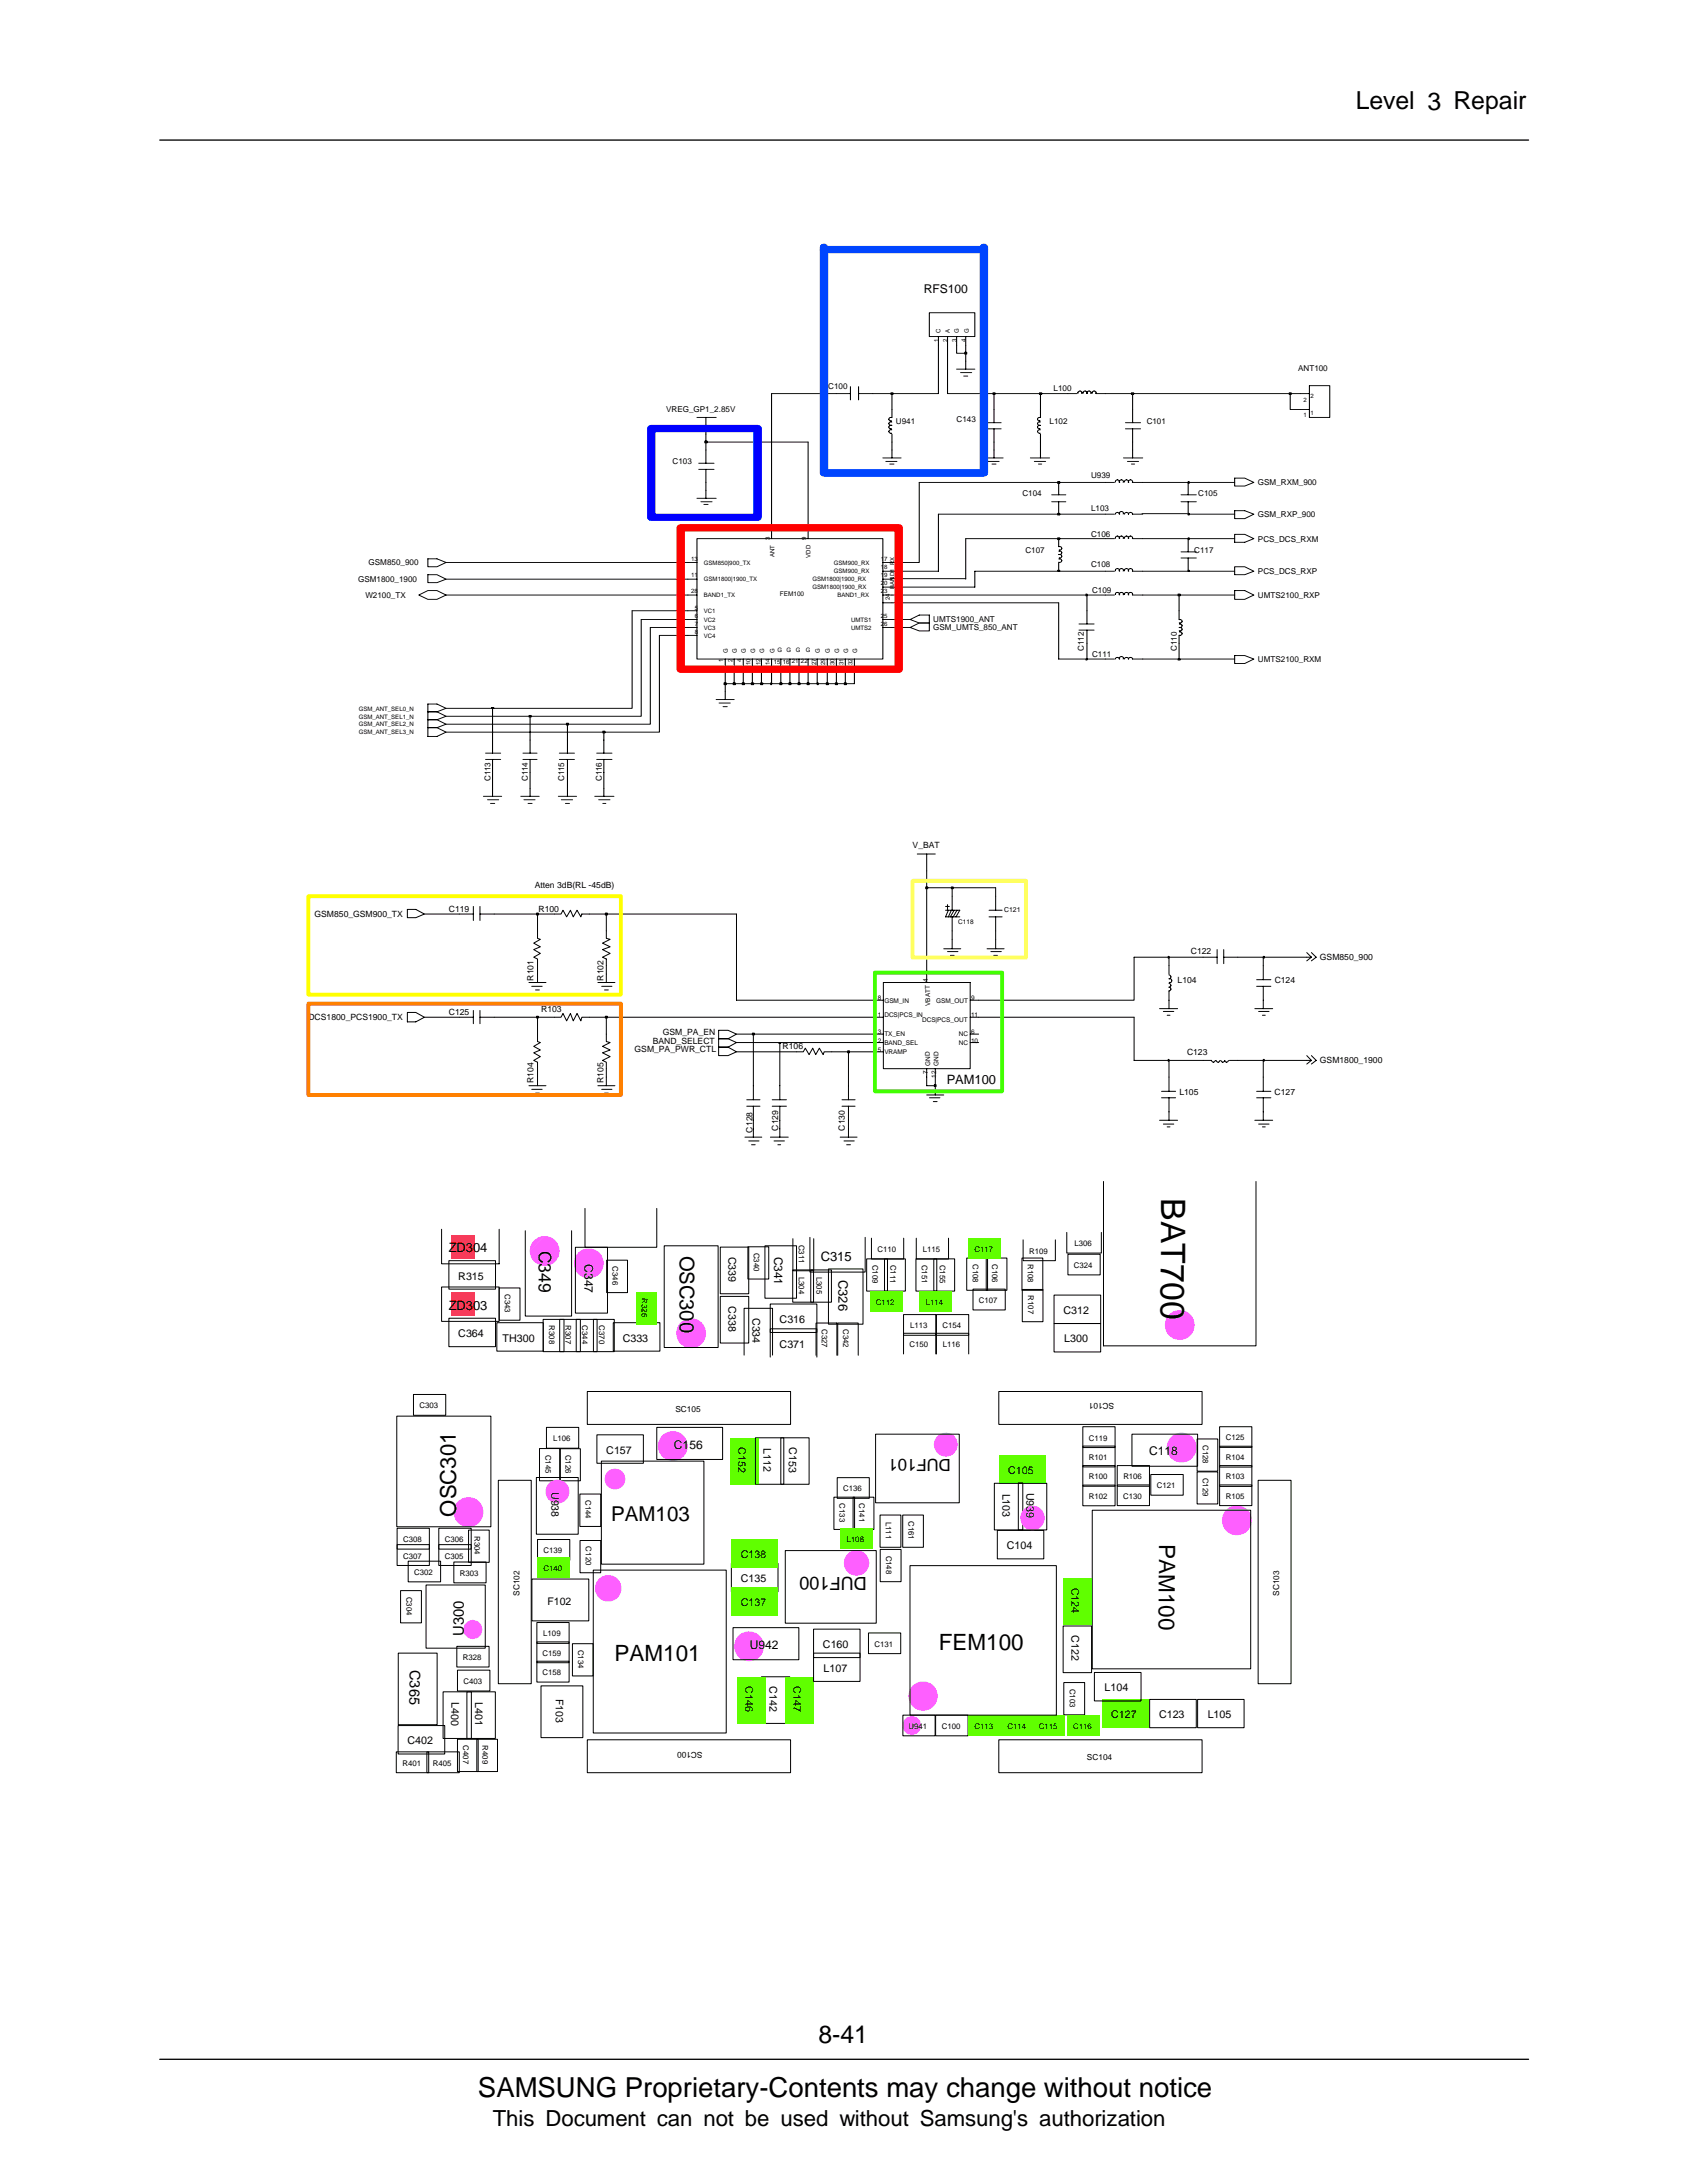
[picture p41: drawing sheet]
<svg xmlns="http://www.w3.org/2000/svg" width="216mm" height="279mm" viewBox="0 0 216 279" stroke-linecap="round" stroke-linejoin="round" font-family="sans-serif">
<defs><g id="words">
<text font-size="4.3" x="148.6" y="153.4" transform="rotate(90 148.6 153.4)">BAT700</text>
<text font-size="3.5" x="61.2" y="268.5">SAMSUNG Proprietary-Contents may change without notice</text>
<g font-size="3.2">
<text x="173.5" y="14">Level 3 Repair</text>
<text x="104.7" y="261.5">8-41</text>
</g>
<g font-size="2.9">
<text x="148.3" y="197.7" transform="rotate(90 148.3 197.7)">PAM100</text>
<text x="78.7" y="212.6">PAM101</text>
<text x="120.2" y="211.2">FEM100</text>
</g>
<g font-size="2.8">
<text x="58.4" y="194.1" transform="rotate(-90 58.4 194.1)">OSC301</text>
<text x="63.1" y="272.1">This Document can not be used without Samsung's authorization</text>
</g>
<g font-size="2.6">
<text x="87" y="160.7" transform="rotate(90 87 160.7)">OSC300</text>
<text x="78.2" y="194.7">PAM103</text>
</g>
<text font-size="2.3" x="111" y="201.8" transform="rotate(-180 111 201.8)">DUF100</text>
<text font-size="2.2" x="68.9" y="160.1" transform="rotate(90 68.9 160.1)">C349</text>
<text font-size="2.1" x="121.7" y="186.8" transform="rotate(-180 121.7 186.8)">DUF101</text>
<g font-size="1.9">
<text x="59.4" y="209.4" transform="rotate(-90 59.4 209.4)">U300</text>
<text x="52.4" y="213.7" transform="rotate(90 52.4 213.7)">C365</text>
</g>
<g font-size="1.7">
<text x="57.4" y="160.3">ZD304</text>
<text x="105" y="161.3">C315</text>
<text x="57.4" y="167.6">ZD303</text>
<text x="107.3" y="163.8" transform="rotate(90 107.3 163.8)">C326</text>
</g>
<text font-size="1.6" x="121.2" y="138.7">PAM100</text>
<g font-size="1.5">
<text x="118.2" y="37.5">RFS100</text>
<text x="74.8" y="161.8" transform="rotate(90 74.8 161.8)">C347</text>
<text x="99.1" y="160.8" transform="rotate(90 99.1 160.8)">C341</text>
<text x="86.3" y="185.4">C156</text>
<text x="147.1" y="186.3">C118</text>
<text x="96" y="211.1">U942</text>
</g>
<g font-size="1.4">
<text x="93.2" y="160.8" transform="rotate(90 93.2 160.8)">C339</text>
<text x="58.7" y="163.8">R315</text>
<text x="93.2" y="167.2" transform="rotate(90 93.2 167.2)">C338</text>
<text x="58.7" y="171.2">C364</text>
<text x="64.3" y="171.7">TH300</text>
<text x="79.7" y="171.7">C333</text>
<text x="96.3" y="168.7" transform="rotate(90 96.3 168.7)">C334</text>
<text x="99.8" y="169.3">C316</text>
<text x="99.8" y="172.5">C371</text>
<text x="136.1" y="168.2">C312</text>
<text x="136.2" y="171.8">L300</text>
<text x="94.5" y="185.2" transform="rotate(90 94.5 185.2)">C152</text>
<text x="97.7" y="185.3" transform="rotate(90 97.7 185.3)">L112</text>
<text x="101" y="185.2" transform="rotate(90 101 185.2)">C153</text>
<text x="77.6" y="186.1">C157</text>
<text x="128.3" y="191.2" transform="rotate(90 128.3 191.2)">L103</text>
<text x="129" y="188.6">C105</text>
<text x="131.4" y="191" transform="rotate(90 131.4 191)">U939</text>
<text x="94.8" y="202.5">C135</text>
<text x="94.8" y="199.5">C138</text>
<text x="128.8" y="198.3">C104</text>
<text x="137.1" y="203.2" transform="rotate(90 137.1 203.2)">C124</text>
<text x="94.8" y="205.6">C137</text>
<text x="137.1" y="209.3" transform="rotate(90 137.1 209.3)">C122</text>
<text x="95.4" y="215.8" transform="rotate(90 95.4 215.8)">C146</text>
<text x="98.5" y="215.8" transform="rotate(90 98.5 215.8)">C142</text>
<text x="101.6" y="215.8" transform="rotate(90 101.6 215.8)">C147</text>
<text x="105.3" y="210.9">C160</text>
<text x="105.4" y="214">L107</text>
<text x="57.8" y="217.8" transform="rotate(90 57.8 217.8)">L400</text>
<text x="60.8" y="217.8" transform="rotate(90 60.8 217.8)">L401</text>
<text x="141.4" y="216.5">L104</text>
<text x="142.2" y="219.9">C127</text>
<text x="148.3" y="219.9">C123</text>
<text x="154.6" y="219.9">L105</text>
<text x="52.2" y="223.3">C402</text>
</g>
<g font-size="1.3">
<text x="70.6" y="191" transform="rotate(90 70.6 191)">U938</text>
<text x="70.1" y="205.4">F102</text>
<text x="71.1" y="217.4" transform="rotate(90 71.1 217.4)">F103</text>
</g>
<g font-size="1.1">
<text x="68.4" y="113.6">Atten 3dB(RL -45dB)</text>
<text x="116.8" y="108.5">V_BAT</text>
<text x="40.3" y="117.4">GSM850_GSM900_TX</text>
<text x="57.4" y="116.8">C119</text>
<text x="68.9" y="116.8">R100</text>
<text x="68.3" y="125.5" transform="rotate(-90 68.3 125.5)">R101</text>
<text x="77.2" y="125.5" transform="rotate(-90 77.2 125.5)">R102</text>
<text x="150.7" y="125.8">L104</text>
<text x="152.4" y="122.2">C122</text>
<text x="163.1" y="125.8">C124</text>
<text x="168.9" y="122.9">GSM850_900</text>
<text x="39.5" y="130.6">DCS1800_PCS1900_TX</text>
<text x="57.4" y="129.9">C125</text>
<text x="69.3" y="129.6">R103</text>
<text x="81.2" y="134.7">GSM_PA_PWR_CTL</text>
<text x="83.5" y="133.6">BAND_SELECT</text>
<text x="84.8" y="132.5">GSM_PA_EN</text>
<text x="100.2" y="134.2">R106</text>
<text x="151.9" y="135.1">C123</text>
<text x="168.9" y="136.1">GSM1800_1900</text>
<text x="68.3" y="138.6" transform="rotate(-90 68.3 138.6)">R104</text>
<text x="77.2" y="138.6" transform="rotate(-90 77.2 138.6)">R105</text>
<text x="150.9" y="140.1">L105</text>
<text x="163.1" y="140.1">C127</text>
<text x="96.3" y="145" transform="rotate(-90 96.3 145)">C128</text>
<text x="99.6" y="144.7" transform="rotate(-90 99.6 144.7)">C129</text>
<text x="108.1" y="144.7" transform="rotate(-90 108.1 144.7)">C130</text>
<text x="142.6" y="179.6" transform="rotate(-180 142.6 179.6)">SC101</text>
<text x="86.4" y="180.7">SC105</text>
<text x="66.5" y="204.2" transform="rotate(-90 66.5 204.2)">SC102</text>
<text x="163.7" y="204.2" transform="rotate(-90 163.7 204.2)">SC103</text>
<text x="89.9" y="224.2" transform="rotate(-180 89.9 224.2)">SC100</text>
<text x="139.1" y="225.2">SC104</text>
</g>
<g font-size="1">
<text x="166.1" y="47.5">ANT100</text>
<text x="85.3" y="52.8">VREG_GP1_2.85V</text>
<text x="106" y="49.8">C100</text>
<text x="122.4" y="54">C143</text>
<text x="134.8" y="50">L100</text>
<text x="86.1" y="59.4">C103</text>
<text x="114.7" y="54.2">U941</text>
<text x="134.3" y="54.2">L102</text>
<text x="146.7" y="54.2">C101</text>
<text x="130.9" y="63.5">C104</text>
<text x="139.6" y="65.4">L103</text>
<text x="139.6" y="61.2">U939</text>
<text x="153.4" y="63.5">C105</text>
<text x="161" y="62.1">GSM_RXM_900</text>
<text x="131.2" y="70.7">C107</text>
<text x="139.6" y="68.7">C106</text>
<text x="152.8" y="70.7">C117</text>
<text x="161" y="69.3">PCS_DCS_RXM</text>
<text x="161" y="66.2">GSM_RXP_900</text>
<text x="45.8" y="74.5">GSM1800_1900</text>
<text x="46.8" y="76.5">W2100_TX</text>
<text x="47.2" y="72.4">GSM850_900</text>
<text x="139.6" y="72.5">C108</text>
<text x="139.8" y="75.9">C109</text>
<text x="161" y="76.5">UMTS2100_RXP</text>
<text x="161" y="73.5">PCS_DCS_RXP</text>
<text x="119.4" y="80.7">GSM_UMTS_850_ANT</text>
<text x="119.4" y="79.7">UMTS1900_ANT</text>
<text x="138.7" y="83.4" transform="rotate(-90 138.7 83.4)">C112</text>
<text x="150.6" y="83.4" transform="rotate(-90 150.6 83.4)">C110</text>
<text x="139.8" y="84.1">C111</text>
<text x="161" y="84.7">UMTS2100_RXM</text>
<text x="62.8" y="100" transform="rotate(-90 62.8 100)">C113</text>
<text x="67.6" y="100" transform="rotate(-90 67.6 100)">C114</text>
<text x="72.2" y="100" transform="rotate(-90 72.2 100)">C115</text>
<text x="77" y="100" transform="rotate(-90 77 100)">C116</text>
<text x="96.5" y="160.3" transform="rotate(90 96.5 160.3)">C340</text>
<text x="102.2" y="159.3" transform="rotate(90 102.2 159.3)">C311</text>
<text x="111.7" y="161.9" transform="rotate(90 111.7 161.9)">C109</text>
<text x="112.3" y="160.3">C110</text>
<text x="114" y="161.9" transform="rotate(90 114 161.9)">C111</text>
<text x="118" y="161.9" transform="rotate(90 118 161.9)">C151</text>
<text x="118.1" y="160.3">L115</text>
<text x="120.3" y="161.9" transform="rotate(90 120.3 161.9)">C155</text>
<text x="124.5" y="161.8" transform="rotate(90 124.5 161.8)">C108</text>
<text x="124.7" y="160.3">C117</text>
<text x="127" y="161.8" transform="rotate(90 127 161.8)">C106</text>
<text x="131.6" y="161.8" transform="rotate(90 131.6 161.8)">R108</text>
<text x="131.7" y="160.4">R109</text>
<text x="137.5" y="159.5">L306</text>
<text x="64.6" y="165.6" transform="rotate(90 64.6 165.6)">C343</text>
<text x="78.4" y="162.1" transform="rotate(90 78.4 162.1)">C346</text>
<text x="82.1" y="166.2" transform="rotate(90 82.1 166.2)">R326</text>
<text x="102.2" y="163.4" transform="rotate(90 102.2 163.4)">L304</text>
<text x="104.5" y="163.4" transform="rotate(90 104.5 163.4)">L305</text>
<text x="112.1" y="167">C112</text>
<text x="118.5" y="167">L114</text>
<text x="125.3" y="166.8">C107</text>
<text x="131.6" y="165.8" transform="rotate(90 131.6 165.8)">R107</text>
<text x="137.4" y="162.3">C324</text>
<text x="70.3" y="169.6" transform="rotate(90 70.3 169.6)">R308</text>
<text x="72.4" y="169.6" transform="rotate(90 72.4 169.6)">R307</text>
<text x="74.5" y="169.6" transform="rotate(90 74.5 169.6)">C344</text>
<text x="76.7" y="169.6" transform="rotate(90 76.7 169.6)">C370</text>
<text x="105.2" y="170.1" transform="rotate(90 105.2 170.1)">C327</text>
<text x="107.9" y="170.1" transform="rotate(90 107.9 170.1)">C342</text>
<text x="116.4" y="172.4">C150</text>
<text x="116.5" y="170">L113</text>
<text x="120.6" y="170">C154</text>
<text x="120.7" y="172.4">L116</text>
<text x="53.7" y="180.3">C303</text>
<text x="70.8" y="184.5">L106</text>
<text x="139.4" y="184.4">C119</text>
<text x="153.9" y="184.9" transform="rotate(90 153.9 184.9)">C128</text>
<text x="156.9" y="184.4">C125</text>
<text x="69.8" y="186.2" transform="rotate(90 69.8 186.2)">C145</text>
<text x="72.4" y="186.2" transform="rotate(90 72.4 186.2)">C126</text>
<text x="107.9" y="190.9">C136</text>
<text x="139.4" y="189.3">R100</text>
<text x="139.4" y="186.9">R101</text>
<text x="139.4" y="191.8">R102</text>
<text x="143.7" y="191.8">C130</text>
<text x="143.8" y="189.3">R106</text>
<text x="148.1" y="190.5">C121</text>
<text x="153.9" y="189.1" transform="rotate(90 153.9 189.1)">C129</text>
<text x="156.9" y="189.3">R103</text>
<text x="156.9" y="186.9">R104</text>
<text x="156.9" y="191.8">R105</text>
<text x="51.6" y="197.4">C308</text>
<text x="56.9" y="197.4">C306</text>
<text x="60.7" y="196.6" transform="rotate(90 60.7 196.6)">R304</text>
<text x="75" y="192" transform="rotate(90 75 192)">C144</text>
<text x="75" y="197.9" transform="rotate(90 75 197.9)">C120</text>
<text x="107.4" y="192.4" transform="rotate(90 107.4 192.4)">C133</text>
<text x="108.4" y="197.4">L108</text>
<text x="109.9" y="192.4" transform="rotate(90 109.9 192.4)">C141</text>
<text x="113.4" y="194.8" transform="rotate(90 113.4 194.8)">L111</text>
<text x="116.3" y="194.7" transform="rotate(90 116.3 194.7)">C161</text>
<text x="51.6" y="199.5">C307</text>
<text x="53" y="201.6">C302</text>
<text x="56.9" y="199.5">C305</text>
<text x="58.9" y="201.7">R303</text>
<text x="69.6" y="198.8">C139</text>
<text x="69.6" y="201.1">C140</text>
<text x="113.4" y="199.1" transform="rotate(90 113.4 199.1)">C148</text>
<text x="52" y="204.3" transform="rotate(90 52 204.3)">C304</text>
<text x="69.5" y="209.4">L109</text>
<text x="59.2" y="212.5">R328</text>
<text x="59.3" y="215.5">C403</text>
<text x="69.4" y="214.4">C158</text>
<text x="69.4" y="211.9">C159</text>
<text x="74" y="211.1" transform="rotate(90 74 211.1)">C134</text>
<text x="111.9" y="210.8">C131</text>
<text x="116.3" y="221.3">U941</text>
<text x="120.5" y="221.3">C100</text>
<text x="124.7" y="221.3">C113</text>
<text x="128.9" y="221.3">C114</text>
<text x="132.9" y="221.3">C115</text>
<text x="136.9" y="216.1" transform="rotate(90 136.9 216.1)">C103</text>
<text x="137.4" y="221.3">C116</text>
<text x="51.5" y="226">R401</text>
<text x="55.4" y="226">R405</text>
<text x="59.3" y="223.4" transform="rotate(90 59.3 223.4)">C407</text>
<text x="61.8" y="223.4" transform="rotate(90 61.8 223.4)">R409</text>
</g>
<text font-size=".9" x="128.5" y="116.8">C121</text>
<g font-size=".8">
<text x="120.1" y="43.7" transform="rotate(-90 120.1 43.7)">1</text>
<text x="120.4" y="42.6" transform="rotate(-90 120.4 42.6)">C</text>
<text x="121.3" y="43.7" transform="rotate(-90 121.3 43.7)">2</text>
<text x="121.5" y="42.6" transform="rotate(-90 121.5 42.6)">A</text>
<text x="122.4" y="43.7" transform="rotate(-90 122.4 43.7)">3</text>
<text x="122.7" y="42.6" transform="rotate(-90 122.7 42.6)">G</text>
<text x="123.6" y="43.7" transform="rotate(-90 123.6 43.7)">4</text>
<text x="124" y="42.6" transform="rotate(-90 124 42.6)">G</text>
<text x="166.8" y="53.4">1</text>
<text x="166.8" y="51.4">2</text>
<text x="167.7" y="53.1">1</text>
<text x="167.7" y="50.9">2</text>
<text x="88.5" y="71.9">13</text>
<text x="98.5" y="69.2" transform="rotate(-90 98.5 69.2)">3</text>
<text x="99.1" y="71.3" transform="rotate(-90 99.1 71.3)">ANT</text>
<text x="103.2" y="69.2" transform="rotate(-90 103.2 69.2)">9</text>
<text x="103.7" y="71.4" transform="rotate(-90 103.7 71.4)">VDD</text>
<text x="112.7" y="71.9">17</text>
<text x="114.5" y="71.8" transform="rotate(-90 114.5 71.8)">X</text>
<text x="88.5" y="75.9">28</text>
<text x="88.5" y="73.9">11</text>
<text x="90.1" y="74.4">GSM1800|1900_TX</text>
<text x="90.1" y="72.3">GSM850|900_TX</text>
<text x="90.1" y="76.4">BAND1_TX</text>
<text x="99.8" y="76.2">FEM100</text>
<text x="104" y="74.4">GSM1800|1900_RX</text>
<text x="104" y="75.4">GSM1800|1900_RX</text>
<text x="106.7" y="72.3">GSM900_RX</text>
<text x="106.7" y="73.4">GSM900_RX</text>
<text x="107.2" y="76.4">BAND1_RX</text>
<text x="112.7" y="74.9">20</text>
<text x="112.7" y="73.9">19</text>
<text x="112.7" y="75.9">23</text>
<text x="112.7" y="72.9">18</text>
<text x="113.9" y="76.8" transform="rotate(-90 113.9 76.8)">24</text>
<text x="114.5" y="75.4" transform="rotate(-90 114.5 75.4)">BAND1_R</text>
<text x="88.9" y="78.1">5</text>
<text x="88.9" y="79.1">6</text>
<text x="88.9" y="80.1">7</text>
<text x="88.9" y="81.1">8</text>
<text x="90.1" y="78.5">VC1</text>
<text x="90.1" y="79.6">VC2</text>
<text x="90.1" y="80.6">VC3</text>
<text x="90.1" y="81.6">VC4</text>
<text x="93.1" y="83.6" transform="rotate(-90 93.1 83.6)">G</text>
<text x="94.3" y="83.6" transform="rotate(-90 94.3 83.6)">G</text>
<text x="95.5" y="83.6" transform="rotate(-90 95.5 83.6)">G</text>
<text x="96.6" y="83.6" transform="rotate(-90 96.6 83.6)">G</text>
<text x="97.8" y="83.6" transform="rotate(-90 97.8 83.6)">G</text>
<text x="99.1" y="83.6" transform="rotate(-90 99.1 83.6)">G</text>
<text x="99.5" y="83.4">G</text>
<text x="100.7" y="83.4">G</text>
<text x="101.8" y="83.4">G</text>
<text x="103.1" y="83.4">G</text>
<text x="104.9" y="83.6" transform="rotate(-90 104.9 83.6)">G</text>
<text x="106.2" y="83.6" transform="rotate(-90 106.2 83.6)">G</text>
<text x="107.4" y="83.6" transform="rotate(-90 107.4 83.6)">G</text>
<text x="108.5" y="83.6" transform="rotate(-90 108.5 83.6)">G</text>
<text x="108.9" y="79.6">UMTS1</text>
<text x="108.9" y="80.6">UMTS2</text>
<text x="109.7" y="83.6" transform="rotate(-90 109.7 83.6)">G</text>
<text x="112.7" y="80.1">26</text>
<text x="112.7" y="79.1">25</text>
<text x="92.6" y="84.7" transform="rotate(-90 92.6 84.7)">1</text>
<text x="93.7" y="84.7" transform="rotate(-90 93.7 84.7)">2</text>
<text x="94.9" y="84.7" transform="rotate(-90 94.9 84.7)">4</text>
<text x="96.1" y="85.1" transform="rotate(-90 96.1 85.1)">10</text>
<text x="97.3" y="85.1" transform="rotate(-90 97.3 85.1)">12</text>
<text x="98.5" y="85.1" transform="rotate(-90 98.5 85.1)">14</text>
<text x="99" y="84.9">15</text>
<text x="100.2" y="84.9">16</text>
<text x="101.3" y="84.9">21</text>
<text x="102.5" y="84.9">22</text>
<text x="104.5" y="85.1" transform="rotate(-90 104.5 85.1)">27</text>
<text x="105.6" y="85.1" transform="rotate(-90 105.6 85.1)">29</text>
<text x="106.8" y="85.1" transform="rotate(-90 106.8 85.1)">30</text>
<text x="107.9" y="85.1" transform="rotate(-90 107.9 85.1)">31</text>
<text x="109.1" y="85.1" transform="rotate(-90 109.1 85.1)">32</text>
<text x="45.9" y="91">GSM_ANT_SEL0_N</text>
<text x="45.9" y="92">GSM_ANT_SEL1_N</text>
<text x="45.9" y="93">GSM_ANT_SEL2_N</text>
<text x="45.9" y="94">GSM_ANT_SEL3_N</text>
<text x="122.6" y="118.3">C118</text>
<text x="118.7" y="125.6" transform="rotate(-90 118.7 125.6)">4</text>
<text x="112.4" y="128">8</text>
<text x="112.4" y="130.2">1</text>
<text x="113.2" y="128.3">GSM_IN</text>
<text x="113.2" y="130.1">DCS|PCS_IN</text>
<text x="118" y="130.9">DCS|PCS_OUT</text>
<text x="119" y="128.7" transform="rotate(-90 119 128.7)">VBATT</text>
<text x="119.8" y="128.3">GSM_OUT</text>
<text x="124.3" y="130.2">11</text>
<text x="124.3" y="128">9</text>
<text x="112.4" y="132.4">3</text>
<text x="112.4" y="134.6">5</text>
<text x="112.4" y="133.4">2</text>
<text x="113.2" y="132.7">TX_EN</text>
<text x="113.2" y="133.7">BAND_SEL</text>
<text x="113.2" y="134.9">VRAMP</text>
<text x="118.7" y="137.5" transform="rotate(-90 118.7 137.5)">7</text>
<text x="119" y="136.4" transform="rotate(-90 119 136.4)">GND</text>
<text x="119.8" y="137.9" transform="rotate(-90 119.8 137.9)">12</text>
<text x="120.1" y="136.4" transform="rotate(-90 120.1 136.4)">GND</text>
<text x="122.7" y="132.7">NC</text>
<text x="122.7" y="133.7">NC</text>
<text x="124.3" y="132.4">6</text>
<text x="124.3" y="133.4">10</text>
</g>
</g></defs>
<path d="M20.4 263.6h175.2" fill="none" stroke="#000" stroke-width=".17"/>
<path d="M20.8 265.5h174.8v9h-174.8z" fill="#fff"/>
<path d="M20.4 17.9h175.2" fill="none" stroke="#000" stroke-width=".17"/>
<g fill="none" stroke="#000" stroke-width=".13">
<path d="M89.2 53.4h2.5M89.4 59.3h2M90.3 53.4v2.2M90.3 57.6v1.7M107 50.4h1.8M108.8 49.5v1.7M109.9 50.4h1.8M109.9 49.5v1.7M113 58.6h2.3M113.4 59.1h1.4M113.9 59.4h.5M114 54.4l.1 .1"/>
<path d="M114 54.4l-.1 .1-.2 .2 .2 .2h.2M114.1 55h-.2l-.2 .2 .2 .2h.2M114.1 54h-.2l-.2 .2 .1 .1 .2 .1M114.1 54.4h-.1M114.1 53.4h-.2l-.2 .3 .2 .1 .2 .1M114.2 52.4v1M114.2 55.6v1M114.2 57.6v1M118.9 40h5.9v3.1h-5.9zM120.1 43.1v1.1M121.3 43.1v1.1M122.4 43.1v1.1"/>
<path d="M122.4 47.2h2.4M122.9 47.7h1.5M123.3 48.1h.5M123.6 43.1v1.1M123.6 46.2v1M126 58.6h2.4M126.2 54.9h1.9M126.2 54.1h1.9M126.4 59.1h1.5M127 59.4h.5M127.2 52.4v1.7M127.2 54.9v1.7"/>
<path d="M127.2 57.6v1M131.9 58.6h2.4M132.4 59.1h1.4M132.9 59.4h.4M133 54.4l.1 .1M133 54.4a.23 .23 0 0 0-.2 .2 .23 .23 0 0 0 .1 .3h.2M133.1 55a.24 .24 0 0 0-.3 .2 .24 .24 0 0 0 .3 .3v-.1M133.1 54h-.1a.22 .22 0 0 0-.2 .1 .22 .22 0 0 0 0 .2l.2 .1M133.1 54.4h-.1M133.1 53.4a.24 .24 0 0 0-.3 .2 .24 .24 0 0 0 .3 .3M133.2 57.6v1M133.2 52.4v1"/>
<path d="M133.2 55.6v1M136.7 50.4h1.1M138 50.3a.24 .24 0 0 1 .2-.3 .24 .24 0 0 1 .2 .4M139.1 50.3a.27 .27 0 0 1 .3-.3 .27 .27 0 0 1 .2 .3v.1M139.1 50.3v.1M139.1 50.3a.26 .26 0 0 0-.2-.2 .26 .26 0 0 0-.3 0v.2M139.8 50.3a.27 .27 0 0 1 .2-.2 .27 .27 0 0 1 .3 0v.3h1.2M143.8 58.6h2.4M144 54.9h2M144 54.1h2M144.3 59.1h1.4M144.8 59.4h.4"/>
<path d="M144.9 52.4v1.7M144.9 54.9v1.7M144.9 57.6v1M166.4 50.4h1.2M166.4 52.4h1.2M167.6 49.4h2.6v4h-2.6zM53.6 76.2l1.2-.6h1.1l1.2 .6-1.2 .5h-1.1zM54.8 71.5h1.1l1.2 .5-1.2 .5h-1.1zM54.8 73.6h1.1l1.2 .5-1.2 .5h-1.1zM88 72h1.2M88 74.1h1.2M88 76.2h1.2"/>
<path d="M88 79.3h1.2M88 78.2h1.2M89.2 68.9h23.8v15.5h-23.8zM89.2 63.8h2.5M89.4 60.1h2M89.7 64.2h1.4M90.1 64.6h.5M90.3 60.1v1.6M90.3 62.8v1M98.7 67.9v1M103.4 67.9v1M113 72h1.2"/>
<path d="M113 73.1h1.2M113 74.1h1.2M113 75.1h1.2M113 76.2h1.2M113 77.2h1.2M113 79.3h1.2M116.5 79.3l1.1-.6h1.3v1h-1.3zM134.6 63.3h1.8M134.6 64.2h1.8M135.5 61.7v1.6M135.5 64.2v1.6M135.5 68.9v1.1h.3l.1 .2-.1 .2h-.2"/>
<path d="M135.5 72v1.1M135.5 71.5l.3 .1 .1 .2-.1 .1h-.3M135.5 71h.1M135.5 70.6h.3l.1 .1-.1 .2-.2 .1M135.6 71h.2l.1 .2-.1 .2h-.2M135.6 71h-.1M138.1 79.9h1.9M139.1 78.2v1.7M141.5 68.9h1.1M141.5 61.7h1.1M141.5 73.1h1.1M141.5 76.2h1.1"/>
<path d="M141.5 65.8h1.1M142.7 65.8a.25 .25 0 0 1 .3-.2 .25 .25 0 0 1 .3 .2M143.3 68.8l-.1 .1M143.3 68.8a.26 .26 0 0 0-.3-.2 .26 .26 0 0 0-.3 .3M143.3 68.8a.27 .27 0 0 1 .2-.2 .27 .27 0 0 1 .3 .3h-.1M143.3 68.8v.1M143.3 61.6l-.1 .1M143.3 61.6a.26 .26 0 0 0-.3-.2 .26 .26 0 0 0-.3 .3M143.3 61.6a.27 .27 0 0 1 .2-.2 .27 .27 0 0 1 .3 .3h-.1M143.3 61.6v.1M143.3 76l-.1 .1M143.3 76a.26 .26 0 0 0-.3-.2 .26 .26 0 0 0-.3 .3"/>
<path d="M143.3 76a.27 .27 0 0 1 .2-.2 .27 .27 0 0 1 .3 .3h-.1M143.3 76v.1M143.3 73l-.1 .1M143.3 73a.26 .26 0 0 0-.3-.2 .26 .26 0 0 0-.3 .3M143.3 73a.27 .27 0 0 1 .2-.2 .27 .27 0 0 1 .3 .2l-.1 .1M143.3 73v.1M143.3 65.8v-.1a.26 .26 0 0 1 .2-.2 .26 .26 0 0 1 .3 .3h-.1M143.9 65.8a.25 .25 0 0 1 .3-.2 .25 .25 0 0 1 .2 .2 .27 .27 0 0 1 .3-.2 .27 .27 0 0 1 .2 .2h1.3M144.4 68.8v.1M144.4 68.8a.26 .26 0 0 0-.3-.2 .26 .26 0 0 0-.2 .3M144.4 68.8a.27 .27 0 0 1 .3-.2 .27 .27 0 0 1 .2 .3M144.4 68.8l.1 .1"/>
<path d="M144.4 61.6v.1M144.4 61.6a.26 .26 0 0 0-.3-.2 .26 .26 0 0 0-.2 .3M144.4 61.6a.27 .27 0 0 1 .3-.2 .27 .27 0 0 1 .2 .3h1.3M144.4 61.6l.1 .1M144.4 76v.1M144.4 76a.26 .26 0 0 0-.3-.2 .26 .26 0 0 0-.2 .3M144.4 76a.27 .27 0 0 1 .3-.2 .27 .27 0 0 1 .2 .3l1.3 .1M144.4 76l.1 .1M144.4 73v.1M144.4 73a.26 .26 0 0 0-.3-.2 .26 .26 0 0 0-.2 .3M144.4 73a.27 .27 0 0 1 .3-.2 .27 .27 0 0 1 .2 .2v.1M144.4 73l.1 .1"/>
<path d="M144.9 68.9h1.3M144.9 73.1h1.3M150.9 78.2v1.1M150.9 79.3a.23 .23 0 0 1 .3 .1 .23 .23 0 0 1 0 .3h-.3M150.9 79.9h.3l.1 .2v.1l-.3 .1M151.2 63.3h1.9M151.2 64.2h1.9M151.2 71.4h1.9M151.2 70.6h1.9M152.1 61.7v1.6M152.1 64.2v1.6M152.1 68.9v1.7"/>
<path d="M152.1 71.4v1.7M158 65.4h1.3l1.2 .4-1.2 .6h-1.3zM158 61.2h1.3l1.2 .5-1.2 .5h-1.3zM158 68.4h1.3l1.2 .5-1.2 .5h-1.3zM158 72.5h1.3l1.2 .6-1.2 .5h-1.3zM158 75.6h1.3l1.2 .6-1.2 .5h-1.3zM54.8 90.1h1.1l1.2 .6-1.2 .4h-1.1zM54.8 93.1h1.1l1.2 .6-1.2 .6h-1.1zM54.8 91.1h1.1l1.2 .6-1.2 .4h-1.1zM54.8 92.1h1.1l1.2 .6-1.2 .4h-1.1zM57.1 93.7h20.2v2.7M62.1 97.2h2"/>
<path d="M62.1 96.4h2M63 97.2v4.7M63 90.7v5.7M66.9 97.2h1.8M66.9 96.4h1.8M67.8 97.2v4.7M67.8 91.7v4.7M71.6 97.2h1.9M71.6 96.4h1.9M72.6 92.7v3.7M72.6 97.2v4.7M76.4 97.2h1.9"/>
<path d="M76.4 96.4h1.9M77.3 97.2v4.7M88 80.3h1.2M88 81.3h1.2M91.7 89.5h2.3M92 90h1.5M92.5 90.4h.6M92.8 84.4v1.1M92.8 88.5v1M94 84.4v1.1M95.1 84.4v1.1M96.3 84.4v1.1"/>
<path d="M97.5 84.4v1.1M98.7 84.4v1.1M99.9 84.4v1.1M101.1 84.4v1.1M102.3 84.4v1.1M103.4 84.4v1.1M104.6 84.4v1.1M105.9 84.4v1.1M107 84.4v1.1M108.2 84.4v1.1M109.3 84.4v1.1M113 80.3h1.2"/>
<path d="M116.5 80.3l1.1-.6h1.3v1.1h-1.3zM138.1 80.6h1.9M139.1 80.6v1.7M141.5 84.4h1.1M142.7 84.4a.26 .26 0 0 1 .3-.3 .26 .26 0 0 1 .3 .3M143.3 84.4v-.1a.25 .25 0 0 1 .2-.3 .25 .25 0 0 1 .3 .3l-.1 .1M143.9 84.4a.26 .26 0 0 1 .3-.3 .26 .26 0 0 1 .2 .3 .27 .27 0 0 1 .3-.3 .27 .27 0 0 1 .2 .3h1.3M150.9 81.3v1M150.9 80.3h.1M150.9 80.9h.3a.23 .23 0 0 1 0 .3 .23 .23 0 0 1-.3 .1M151 80.3l.3 .1v.2l-.4 .1M151 80.3h-.1"/>
<path d="M158 83.9h1.3l1.2 .5-1.2 .5h-1.3zM61.9 101.9h2.3M62.4 102.4h1.4M62.8 102.8h.5M66.7 101.9h2.3M67.1 102.4h1.4M67.6 102.8h.5M71.5 101.9h2.3M71.8 102.4h1.5M72.4 102.8h.5M76.1 101.9h2.5M76.6 102.4h1.5"/>
<path d="M77.2 102.8h.3"/>
</g>
<path d="M77.2 93.6h.2v.2h-.2z" fill="#c3c3c3"/>
<path d="M57.1 92.7h15.5M77.2 93.6h.2v.2h-.2zM84.4 81.3v12.4h-7.1" fill="none" stroke="#000" stroke-width=".13"/>
<path d="M72.5 92.6h.2v.2h-.2z" fill="#c3c3c3"/>
<path d="M57.1 91.7h10.7M72.5 92.6h.2v.2h-.2zM83.2 80.3v12.4h-10.6" fill="none" stroke="#000" stroke-width=".13"/>
<path d="M67.7 91.6h.3v.2h-.3z" fill="#c3c3c3"/>
<path d="M82.1 79.3v12.4h-14.3M57.1 90.7h5.9M67.7 91.6h.3v.2h-.3z" fill="none" stroke="#000" stroke-width=".13"/>
<path d="M62.9 90.6h.3v.1h-.3z" fill="#c3c3c3"/>
<path d="M80.9 78.2v12.5h-17.9M62.9 90.6h.3v.1h-.3zM92.8 87.5v1" fill="none" stroke="#000" stroke-width=".13"/>
<path d="M92.7 87.4h.2v.2h-.2z" fill="#c3c3c3"/>
<path d="M92.7 87.4h.2v.2h-.2zM92.8 85.5v2h1.2" fill="none" stroke="#000" stroke-width=".13"/>
<path d="M93.8 87.4h.3v.2h-.3z" fill="#c3c3c3"/>
<path d="M93.8 87.4h.3v.2h-.3zM94 85.5v2h1.1" fill="none" stroke="#000" stroke-width=".13"/>
<path d="M95 87.4h.3v.2h-.3z" fill="#c3c3c3"/>
<path d="M95 87.4h.3v.2h-.3zM95.1 85.5v2h1.2" fill="none" stroke="#000" stroke-width=".13"/>
<path d="M96.2 87.4h.2v.2h-.2z" fill="#c3c3c3"/>
<path d="M96.2 87.4h.2v.2h-.2zM96.3 85.5v2h1.2" fill="none" stroke="#000" stroke-width=".13"/>
<path d="M97.3 87.4h.3v.2h-.3z" fill="#c3c3c3"/>
<path d="M97.3 87.4h.3v.2h-.3zM97.5 85.5v2h1.2" fill="none" stroke="#000" stroke-width=".13"/>
<path d="M98.6 87.4h.1v.2h-.1z" fill="#c3c3c3"/>
<path d="M98.6 87.4h.1v.2h-.1zM98.7 85.5v2h1.2" fill="none" stroke="#000" stroke-width=".13"/>
<path d="M99.8 87.4h.3v.2h-.3z" fill="#c3c3c3"/>
<path d="M99.8 87.4h.3v.2h-.3zM99.9 85.5v2h1.2" fill="none" stroke="#000" stroke-width=".13"/>
<path d="M101 87.4h.2v.2h-.2z" fill="#c3c3c3"/>
<path d="M101 87.4h.2v.2h-.2zM101.1 85.5v2h1.2" fill="none" stroke="#000" stroke-width=".13"/>
<path d="M102.1 87.4h.3v.2h-.3z" fill="#c3c3c3"/>
<path d="M102.1 87.4h.3v.2h-.3zM102.3 85.5v2h1.1" fill="none" stroke="#000" stroke-width=".13"/>
<path d="M103.3 87.4h.2v.2h-.2z" fill="#c3c3c3"/>
<path d="M103.3 87.4h.2v.2h-.2zM103.4 85.5v2h1.2" fill="none" stroke="#000" stroke-width=".13"/>
<path d="M104.6 87.4h.1v.2h-.1z" fill="#c3c3c3"/>
<path d="M104.6 87.4h.1v.2h-.1zM104.6 85.5v2h1.3" fill="none" stroke="#000" stroke-width=".13"/>
<path d="M105.7 87.4h.3v.2h-.3z" fill="#c3c3c3"/>
<path d="M105.7 87.4h.3v.2h-.3zM105.9 85.5v2h1.1" fill="none" stroke="#000" stroke-width=".13"/>
<path d="M106.9 87.4h.3v.2h-.3z" fill="#c3c3c3"/>
<path d="M106.9 87.4h.3v.2h-.3zM107 85.5v2h1.2" fill="none" stroke="#000" stroke-width=".13"/>
<path d="M108.1 87.4h.2v.2h-.2z" fill="#c3c3c3"/>
<path d="M135.5 77.2v7.2h3.6M108.1 87.4h.2v.2h-.2zM108.2 85.5v2h1.1v-2" fill="none" stroke="#000" stroke-width=".13"/>
<path d="M139 84.3h.1v.2h-.1z" fill="#c3c3c3"/>
<path d="M139 84.4h.1v.1h-.1zM139.1 82.3v2.1h2.4M146.2 84.4h4.7" fill="none" stroke="#000" stroke-width=".13"/>
<path d="M150.8 84.3h.2v.2h-.2z" fill="#c3c3c3"/>
<path d="M57.1 76.2h30.9M80.9 78.2h7.1M82.1 79.3h5.9M114.2 79.3h2.3M114.2 76.2h24.9v2M114.2 77.2h21.3M150.9 76.2v2M83.2 80.3h4.8M84.4 81.3h3.6M114.2 80.3h2.3M150.8 84.4h.2v.1h-.2zM150.9 82.3v2.1h7.1" fill="none" stroke="#000" stroke-width=".13"/>
<path d="M139 76h.1v.3h-.1z" fill="#c3c3c3"/>
<path d="M139 76h.1v.3h-.1zM139.1 76.2h2.4M146.2 76.2h4.7" fill="none" stroke="#000" stroke-width=".13"/>
<path d="M150.8 76h.2v.3h-.2z" fill="#c3c3c3"/>
<path d="M57.1 74.1h30.9M120.1 65.8v7.3h-5.9M123.6 68.9v5.2M135.5 73.1h-10.7v2h-10.6M150.8 76h.2v.3h-.2zM150.9 76.2h7.1" fill="none" stroke="#000" stroke-width=".13"/>
<path d="M135.4 73h.2v.1h-.2z" fill="#c3c3c3"/>
<path d="M135.4 73h.2v.1h-.2zM135.5 73.1h6M146.2 73.1h5.9" fill="none" stroke="#000" stroke-width=".13"/>
<path d="M152.1 73h.1v.1h-.1z" fill="#c3c3c3"/>
<path d="M57.1 72h30.9M117.6 61.7v10.3h-3.4M123.6 68.9h11.9M152.1 73h.1v.1h-.1zM152.1 73.1h5.9" fill="none" stroke="#000" stroke-width=".13"/>
<path d="M135.4 68.8h.2v.3h-.2z" fill="#c3c3c3"/>
<path d="M135.4 68.8h.2v.3h-.2zM135.5 68.9h6M146.2 68.9h5.9" fill="none" stroke="#000" stroke-width=".13"/>
<path d="M152.1 68.8h.1v.3h-.1z" fill="#c3c3c3"/>
<path d="M98.7 50.4v17.5M103.4 56.6v11.3M120.1 65.8h15.4M152.1 68.8h.1v.3h-.1zM152.1 68.9h5.9" fill="none" stroke="#000" stroke-width=".13"/>
<path d="M135.4 65.7h.2v.2h-.2z" fill="#c3c3c3"/>
<path d="M135.4 65.7h.2v.2h-.2zM135.5 65.8h6" fill="none" stroke="#000" stroke-width=".13"/>
<path d="M152.1 65.7h.1v.2h-.1z" fill="#c3c3c3"/>
<path d="M90.3 61.7v1.1M117.6 61.7h17.9M152.1 65.7h.1v.2h-.1zM152.1 65.8h5.9" fill="none" stroke="#000" stroke-width=".13"/>
<path d="M135.4 61.6h.2v.3h-.2z" fill="#c3c3c3"/>
<path d="M135.4 61.6h.2v.3h-.2zM135.5 61.7h6M146.2 61.7h5.9" fill="none" stroke="#000" stroke-width=".13"/>
<path d="M152.1 61.6h.1v.3h-.1z" fill="#c3c3c3"/>
<path d="M90.3 56.6v1M114.2 56.6v1M127.2 56.6v1M133.2 56.6v1M144.9 56.6v1M152.1 61.6h.1v.3h-.1zM152.1 61.7h5.9" fill="none" stroke="#000" stroke-width=".13"/>
<path d="M90.2 56.5h.3v.2h-.3z" fill="#c3c3c3"/>
<path d="M90.2 56.5h.3v.2h-.3zM90.3 55.6v1h13.1M98.7 50.4h8.3M111.7 50.4h2.5v2M127.2 50.4v2M133.2 50.4v2M144.9 50.4v2M165.1 50.4v2h1.3" fill="none" stroke="#000" stroke-width=".13"/>
<path d="M114 50.3h.3v.2h-.3z" fill="#c3c3c3"/>
<path d="M114 50.3h.3v.2h-.3zM120.1 44.2v6.2h-5.9M121.3 44.2v6.2h5.9" fill="none" stroke="#000" stroke-width=".13"/>
<path d="M127.1 50.3h.2v.2h-.2z" fill="#c3c3c3"/>
<path d="M127.1 50.3h.2v.2h-.2zM127.2 50.4h6" fill="none" stroke="#000" stroke-width=".13"/>
<path d="M133 50.3h.3v.2h-.3z" fill="#c3c3c3"/>
<path d="M133 50.3h.3v.2h-.3zM133.2 50.4h3.5M141.5 50.4h3.4" fill="none" stroke="#000" stroke-width=".13"/>
<path d="M144.8 50.3h.3v.2h-.3z" fill="#c3c3c3"/>
<path d="M144.8 50.3h.3v.2h-.3zM144.9 50.4h20.2" fill="none" stroke="#000" stroke-width=".13"/>
<path d="M165 50.3h.2v.2h-.2z" fill="#c3c3c3"/>
<path d="M122.4 44.2v1h1.2v1M165 50.3h.2v.2h-.2zM165.1 50.4h1.3" fill="none" stroke="#000" stroke-width=".13"/>
<path d="M123.5 45.1h.2v.2h-.2z" fill="#c3c3c3"/>
<g fill="none" stroke="#000" stroke-width=".13">
<path d="M123.5 45.1h.2v.2h-.2zM123.6 44.2v1M113.9 74.1h9.7M146.2 65.7h5.8M52.1 116.4h1.1l1.1 .6-1.1 .5h-1.1zM58.8 117h1.8M60.6 116v1.8M61.4 117h1.8M61.4 116v1.8M68.8 119.1v1l.4 .1-.9 .5 .9 .5-.9 .3 .9 .5-.9 .5 .5 .2v.9M71 117h.8l.3-.5 .4 .8 .5-.8 .4 .8 .5-.8 .4 .8 .2-.3h.9M77.6 119.1v1l.5 .1-1 .5 1 .5-1 .3 1 .5-1 .5 .5 .2v.9"/>
<path d="M117.4 109.3h2.3M118.6 109.3v2.2M121 116.5h1.8l-.5 .8M121 116h.5M121.3 115.8v.6M121.4 116.5l-.4 .8h1.8M121.8 116.5l-.4 .8M121.9 114.7v1.8M121.9 117.3v1.8M122.1 116.5l-.5 .8M122.5 116.5l-.5 .8M126.6 117.3h1.6"/>
<path d="M126.6 116.5h1.6M127.4 114.7v1.8M127.4 117.3v1.8M52.1 129.6h1.1l1.1 .6-1.1 .6h-1.1zM58.8 130.2h1.8M60.6 129.3v1.7M61.4 130.2h1.8M61.4 129.3v1.7M67.7 125.8h2.2M67.7 139h2.2M68.1 126.2h1.3M68.1 139.4h1.3"/>
<path d="M68.5 126.7h.5M68.5 139.9h.5M68.8 132.4v.9l.4 .1-.9 .5 .9 .5-.9 .3 .9 .5-.9 .5 .5 .3v.8M68.8 124.7v1.1M68.8 137.9v1.1M71 130.2h.8l.3-.5 .4 1 .5-1 .4 1 .5-1 .4 1 .2-.5h.9M76.5 125.8h2.2M76.5 139h2.2M77 126.2h1.3M77 139.4h1.3M77.4 126.7h.5M77.4 139.9h.5"/>
<path d="M77.6 132.4v.9l.5 .1-1 .5 1 .5-1 .3 1 .5-1 .5 .5 .3v.8M77.6 124.7v1.1M77.6 137.9v1.1M92 131.9h1.2l1.1 .5-1.1 .5h-1.2zM92 134h1.2l1.1 .6-1.1 .5h-1.2zM92 132.9h1.2l1.1 .5-1.1 .6h-1.2zM96.4 132.4v8.4M99.8 133.4v7.4M102 134.6h.8l.3-.4 .4 .8 .5-.8 .4 .8 .5-.8 .4 .8 .2-.4h.9M108.6 134.6v6.2M112 134.6h1.1M112 130.2h1.1"/>
<path d="M112 133.4h1.1M112 132.4h1.1M112 128h1.1M113.1 125.8h11.1v11h-11.1zM118.6 124.7v1.1M118.6 136.8v2.2h1.1v1.1M119.7 136.8v1.1M120.8 121.4h2.2M121.3 121.8h1.3M121.6 122.3h.5M121.9 120.2v1.2M124.2 130.2h1"/>
<path d="M124.2 133.4h1M124.2 132.4h1M124.2 128h1M126.3 121.4h2.2M126.8 121.8h1.3M127.2 122.3h.5M127.4 120.2v1.2M148.4 129.1h2.3M148.7 139.7h1.8M148.9 129.5h1.3M149.4 129.9h.3M149.6 124.8a.24 .24 0 0 1 .3 .2 .24 .24 0 0 1-.3 .3"/>
<path d="M149.6 125.9a.23 .23 0 0 1 .3 .2 .23 .23 0 0 1-.3 .2 .24 .24 0 0 1 .3 .3 .24 .24 0 0 1-.3 .2v2.3M149.6 123.6v1.1M149.6 137.9v1.8M149.6 125.3a.24 .24 0 0 1 .4 .2 .24 .24 0 0 1-.4 .2M154 135.7h1a.24 .24 0 0 0 .3 .3 .24 .24 0 0 0 .2-.3M154 122.5h1.8M155.6 135.7a.24 .24 0 0 0 .3 .3 .24 .24 0 0 0 .2-.3M155.8 121.5v1.8M156.3 135.7a.24 .24 0 0 0 .2 .3 .24 .24 0 0 0 .2-.3 .23 .23 0 0 0 .3 .3 .23 .23 0 0 0 .2-.3M156.6 122.5h1.8M156.6 121.5v1.8M157.3 135.7h1.1"/>
<path d="M160.6 129.1h2.3M160.8 126.2h1.8M160.8 139.7h1.8M160.8 125.4h1.8M161.1 129.5h1.3M161.6 129.9h.3M161.7 123.6v1.8M161.7 126.2v2.9M161.7 137.9v1.8M167.2 135.1l.6 .6M167.2 135.7h.6M167.2 121.9l.6 .6"/>
<path d="M167.2 122.5h.6M167.8 135.1l.6 .6-.6 .5M167.8 135.7l-.6 .5M167.8 121.9l.6 .6-.6 .5M167.8 122.5l-.6 .5M95.3 145.5h2.2M95.6 141.6h1.7M95.6 140.8h1.7M95.8 146h1.3M96.2 146.5h.4M96.4 141.6v3.9M98.6 145.5h2.3"/>
<path d="M98.8 141.6h1.8M98.8 140.8h1.8M99.1 146h1.3M99.5 146.5h.4M99.8 141.6v3.9M107.5 145.5h2.2M107.8 141.6h1.6M107.8 140.8h1.6M108 146h1.3M108.4 146.5h.4M108.6 141.6v3.9M118.6 140.1h2.2"/>
<path d="M119 140.5h1.3M119.4 141h.5M148.4 143.4h2.3M148.7 140.5h1.8M148.9 143.9h1.3M149.4 144.2h.3M149.6 140.5v2.9M160.6 143.4h2.3M160.8 140.5h1.8M161.1 143.9h1.3M161.6 144.2h.3M161.7 140.5v2.9"/>
</g>
<path d="M83.4 54.8h13.6v11.4h-13.6z" fill="none" stroke="#00f" stroke-width="1"/>
<path d="M105.5 31.6v28.9h20.4v-28.9M105.5 31.9h20.4" fill="none" stroke="#0045ff" stroke-width="1"/>
<path d="M87.1 67.5h27.9v18.2h-27.9z" fill="none" stroke="#f00" stroke-width="1"/>
<path d="M119.6 138.8h.2v.3h-.2z" fill="#c3c3c3"/>
<path d="M68.8 136.8v1.1M77.6 136.8v1.1M119.6 138.8h.2v.3h-.2zM119.7 137.9v1.1M145.1 130.2v5.5h4.5v2.2M161.7 135.7v2.2" fill="none" stroke="#000" stroke-width=".13"/>
<path d="M149.5 135.6h.1v.2h-.1z" fill="#c3c3c3"/>
<path d="M149.5 135.6h.1v.2h-.1zM149.6 135.7h4.4M158.4 135.7h3.3" fill="none" stroke="#000" stroke-width=".13"/>
<path d="M161.7 135.6h.1v.2h-.1z" fill="#c3c3c3"/>
<path d="M94.3 134.6h7.7M106.4 134.6h2.2M161.7 135.6h.1v.2h-.1zM161.7 135.7h5.5" fill="none" stroke="#000" stroke-width=".13"/>
<path d="M108.5 134.5h.2v.2h-.2z" fill="#c3c3c3"/>
<path d="M94.3 133.4h5.5M108.5 134.5h.2v.2h-.2zM108.6 134.6h3.4" fill="none" stroke="#000" stroke-width=".13"/>
<path d="M99.7 133.4h.2v.1h-.2z" fill="#c3c3c3"/>
<path d="M68.8 130.2v2.2M77.6 130.2v2.2M94.3 132.4h2.1M99.7 133.4h.2v.1h-.2zM99.8 133.4h12.2" fill="none" stroke="#000" stroke-width=".13"/>
<path d="M96.3 132.2h.2v.3h-.2z" fill="#c3c3c3"/>
<path d="M54.3 130.2h4.5M63.2 130.2h5.6M96.3 132.2h.2v.3h-.2zM96.4 132.4h15.6" fill="none" stroke="#000" stroke-width=".13"/>
<path d="M68.7 130.1h.2v.2h-.2z" fill="#c3c3c3"/>
<path d="M68.7 130.1h.2v.2h-.2zM68.8 130.2h2.2M75.4 130.2h2.2" fill="none" stroke="#000" stroke-width=".13"/>
<path d="M77.5 130.1h.2v.2h-.2z" fill="#c3c3c3"/>
<path d="M94.3 117v11h17.7M118.6 113.6v11.1M68.8 123.6v1.1M77.5 130.1h.2v.2h-.2zM77.6 130.2h34.4M77.6 123.6v1.1M125.2 130.2h19.9M149.6 123.6v-1.1h-4.5v5.5h-19.9M161.7 122.5v1.1" fill="none" stroke="#000" stroke-width=".13"/>
<path d="M149.5 122.4h.1v.2h-.1z" fill="#c3c3c3"/>
<path d="M149.5 122.4h.1v.2h-.1zM149.6 122.5h4.4M158.4 122.5h3.3" fill="none" stroke="#000" stroke-width=".13"/>
<path d="M161.7 122.4h.1v.2h-.1z" fill="#c3c3c3"/>
<path d="M54.3 117h4.5M63.2 117h5.6v2.1M77.6 117v2.1M121.9 119.1v1.1M127.4 119.1v1.1M161.7 122.4h.1v.2h-.1zM161.7 122.5h5.5" fill="none" stroke="#000" stroke-width=".13"/>
<path d="M68.7 116.9h.2v.2h-.2z" fill="#c3c3c3"/>
<path d="M68.7 116.9h.2v.2h-.2zM68.8 117h2.2M75.4 117h2.2" fill="none" stroke="#000" stroke-width=".13"/>
<path d="M77.5 116.9h.2v.2h-.2z" fill="#c3c3c3"/>
<path d="M77.5 116.9h.2v.2h-.2zM77.6 117h16.7M121.9 113.6v1.1M127.4 113.6v1.1" fill="none" stroke="#000" stroke-width=".13"/>
<path d="M118.5 113.5h.2v.2h-.2z" fill="#c3c3c3"/>
<path d="M118.5 113.5h.2v.2h-.2zM118.6 111.5v2.1h3.3" fill="none" stroke="#000" stroke-width=".13"/>
<path d="M121.8 113.5h.2v.2h-.2z" fill="#c3c3c3"/>
<path d="M121.8 113.5h.2v.2h-.2zM121.9 113.6h5.5" fill="none" stroke="#000" stroke-width=".13"/>
<path d="M39.5 114.7h40v12.6h-40z" fill="none" stroke="#ff0" stroke-width=".5"/>
<path d="M39.5 128.4h40v11.7h-40z" fill="none" stroke="#ff8000" stroke-width=".5"/>
<path d="M116.8 112.7h14.5v9.9h-14.5z" fill="none" stroke="#ffff57" stroke-width=".5"/>
<path d="M112 124.5h16.2v15.2h-16.2z" fill="none" stroke="#40ff00" stroke-width=".5"/>
<circle cx="151" cy="169.6" r="1.91" fill="#fe5fff"/>
<path d="M141.2 151.2v21.1h19.5v-21.1M127.6 195.9h6v3.6h-6zM119.7 219.5h4.2v2.7h-4.2zM136.1 215.3h2.7v4.2h-2.7z" fill="none" stroke="#000" stroke-width=".13"/>
<path d="M127.8 186.2h6v3.7h-6z" fill="#60ff00"/>
<path d="M111.5 158.5v2.6h4.2v-2.6M110.9 161.1h2.7v4.1h-2.7zM113.2 161.1h2.7v4.1h-2.7zM123.7 161h2.7v4.1h-2.7zM124.5 165h4.2v2.7h-4.2zM126.2 161h2.7v4.1h-2.7z" fill="none" stroke="#000" stroke-width=".13"/>
<g fill="#60ff00">
<path d="M111.3 165.2h4.2v2.7h-4.2z"/>
<path d="M124 219.5h4.1v2.7h-4.1z"/>
<path d="M128.2 219.5h4.1v2.7h-4.1z"/>
<path d="M132.2 219.5h4.1v2.7h-4.1z"/>
<path d="M136.6 219.5h4.1v2.7h-4.1z"/>
<path d="M124 158.5h4.1v2.6h-4.1z"/>
</g>
<circle cx="151.2" cy="185.3" r="1.91" fill="#fe5fff"/>
<path d="M74.2 197.2h2.7v4.1h-2.7zM138.6 182.6h4.1v2.7h-4.1zM144.9 183.6h8.4v4.1h-8.4zM147.3 188.7h4.1v2.7h-4.1zM136.1 208.1h3.6v6h-3.6zM147.1 217.5h6v3.6h-6z" fill="none" stroke="#000" stroke-width=".13"/>
<path d="M136.1 202h3.6v6h-3.6z" fill="#60ff00"/>
<path d="M71.6 185.4h2.7v4.1h-2.7zM156.1 182.6h4.1v2.7h-4.1z" fill="none" stroke="#000" stroke-width=".13"/>
<path d="M141 217.5h6v3.6h-6z" fill="#60ff00"/>
<path d="M106.7 191.6h2.7v4.1h-2.7zM107.1 189.1h4.2v2.7h-4.2zM143 190.1h4.1v2.6h-4.1zM153.2 184.2h2.7v4.1h-2.7zM153.2 188.4h2.7v4.1h-2.7zM73.3 210.4h2.6v4.1h-2.6zM93.6 200.1h6v3.6h-6zM111.1 209h4.2v2.6h-4.2z" fill="none" stroke="#000" stroke-width=".13"/>
<g fill="#60ff00">
<path d="M93.6 203.2h6v3.6h-6z"/>
<path d="M93.6 197h6v3.7h-6z"/>
</g>
<path d="M68.8 197h4.1v2.7h-4.1z" fill="none" stroke="#000" stroke-width=".13"/>
<path d="M68.8 199.3h4.1v2.7h-4.1z" fill="#60ff00"/>
<path d="M69 185.4h2.7v4.1h-2.7zM74.2 191.2h2.7v4.2h-2.7zM109.2 191.6h2.6v4.1h-2.6zM97.5 214.6h3.6v6h-3.6z" fill="none" stroke="#000" stroke-width=".13"/>
<g fill="#60ff00">
<path d="M94.4 214.6h3.6v6h-3.6z"/>
<path d="M100.5 214.6h3.6v6h-3.6z"/>
</g>
<path d="M115.6 173.3v-2.7h4.2v2.7M117.2 161.1h2.7v4.1h-2.7zM112.6 198.3h2.7v4.1h-2.7z" fill="none" stroke="#000" stroke-width=".13"/>
<path d="M93.4 184h3.6v6h-3.6z" fill="#60ff00"/>
<path d="M119.5 161.1h2.7v4.1h-2.7zM119.8 168.3h4.2v2.6h-4.2zM99.9 184h3.6v6h-3.6z" fill="none" stroke="#000" stroke-width=".13"/>
<circle cx="86.1" cy="185.1" r="1.91" fill="#fe5fff"/>
<g fill="none" stroke="#000" stroke-width=".13">
<path d="M74.9 154.7v4.9h9.2v-4.9M92.2 159.6h3.6v6h-3.6zM95.7 159.6h2.7v4.1h-2.7zM97.9 159.4h4v6.8h-4zM101.5 158.5v4.1h2.6v-4.1M103.7 158.4v4.4h7v-4.4M52.9 178.5h4.1v2.6h-4.1zM63.9 164.8h2.6v4.2h-2.6zM73.7 168.9h2.7v4.1h-2.7zM77.6 161.3h2.7v4.1h-2.7zM78.5 169.3h6v3.6h-6zM92.2 165.9h3.6v6h-3.6z"/>
<path d="M95.2 173.4v-6h3.7v6M98.6 166.9h5.9v3.6h-5.9zM104.4 173.5v-4.2h2.7v4.2M106 162.4h4.4v7.1h-4.4zM107.2 173.5v-4.2h2.6v4.2M134.9 165.8h6v3.6h-6zM136.7 160.5h4.1v2.7h-4.1zM50.8 197.7h4.1v2.7h-4.1zM50.8 195.6h4.1v2.7h-4.1zM52.2 199.8h4.2v2.7h-4.2zM56.2 197.7h4.1v2.7h-4.1zM56.2 195.6h4.1v2.7h-4.1z"/>
<path d="M76.4 183.6h5.9v3.7h-5.9zM84.1 182.7h8.4v4.1h-8.4zM115.5 193.9h2.7v4.1h-2.7zM51.3 203.6h2.6v4.1h-2.6zM68.7 212.6h4.1v2.7h-4.1zM68.7 210.1h4.1v2.7h-4.1zM104.1 208.5h6v3.7h-6z"/>
</g>
<circle cx="75.4" cy="161.7" r="1.91" fill="#fe5fff"/>
<path d="M73.6 159.6h4.1v8.5h-4.1z" fill="none" stroke="#000" stroke-width=".13"/>
<g fill="#fe5fff">
<path d="M69.7 158.2a1.92 1.92 0 0 1 1.9 1.9 1.92 1.92 0 0 1-1.9 1.9 1.92 1.92 0 0 1-1.9-1.9z"/>
<path d="M68.3 158.8l.4-.3 .5-.2 .5-.1-1.9 1.9 .1-.5 .1-.4z"/>
</g>
<path d="M67.2 157.5v10.9h6v-10.9M57.4 168.7h6v3.7h-6zM75.9 168.9h2.7v4.1h-2.7zM98.6 173.7v-3.6h5.9v3.6M51 211.6h4.9v9.1h-4.9zM58.5 213.8h4.2v2.6h-4.2zM50.9 220.9h6v3.6h-6zM58.5 222.6h2.7v4.1h-2.7z" fill="none" stroke="#000" stroke-width=".13"/>
<circle cx="109.6" cy="200" r="1.63" fill="#fe5fff"/>
<path d="M100.5 198.5h11.6v9.3h-11.6z" fill="none" stroke="#000" stroke-width=".13"/>
<circle cx="121" cy="184.9" r="1.53" fill="#fe5fff"/>
<path d="M112.1 183.6h10.7v8.7h-10.7zM68.1 202.1h7.3v5.4h-7.3zM69.2 215.8h5.4v6.6h-5.4z" fill="none" stroke="#000" stroke-width=".13"/>
<circle cx="118.1" cy="217.1" r="1.88" fill="#fe5fff"/>
<path d="M69.9 182.7h4.2v2.7h-4.2zM127.3 189.8h3.6v6h-3.6zM104.1 211.6h6v3.6h-6zM116.5 200.4h18.7v19.1h-18.7zM140.1 214.1h5.9v3.6h-5.9zM153.3 217.5h5.9v3.6h-5.9z" fill="none" stroke="#000" stroke-width=".13"/>
<path d="M107.5 195.6h4.1v2.7h-4.1z" fill="#60ff00"/>
<path d="M115.6 168.3h4.2v2.6h-4.2zM96.7 184h3.6v6h-3.6zM112.6 193.9h2.7v4.1h-2.7zM68.7 207.7h4.1v2.6h-4.1z" fill="none" stroke="#000" stroke-width=".13"/>
<path d="M117.6 165.2h4.2v2.7h-4.2z" fill="#60ff00"/>
<path d="M117.3 158.5v2.6h4.1v-2.6M136.5 157.7v2.7h4.4v-2.7M101.5 162.5h2.6v4.2h-2.6zM103.8 162.5h2.6v4.2h-2.6zM119.8 173.3v-2.7h4.2v2.7M134.9 169.4h6v3.6h-6zM56.7 216.5h3.6v6h-3.6zM59.8 216.5h3.6v6h-3.6z" fill="none" stroke="#000" stroke-width=".13"/>
<circle cx="88.5" cy="170.6" r="1.91" fill="#fe5fff"/>
<path d="M85 159.4h6.9v13.1h-6.9z" fill="none" stroke="#000" stroke-width=".13"/>
<circle cx="60" cy="193.5" r="1.91" fill="#fe5fff"/>
<path d="M50.8 181.3h12v14.1h-12z" fill="none" stroke="#000" stroke-width=".13"/>
<circle cx="158.3" cy="194.6" r="1.91" fill="#fe5fff"/>
<path d="M139.8 193.3h20.3v20.3h-20.3z" fill="none" stroke="#000" stroke-width=".13"/>
<circle cx="77.8" cy="203.3" r="1.7" fill="#fe5fff"/>
<path d="M75.9 201h17v20.8h-17z" fill="none" stroke="#000" stroke-width=".13"/>
<circle cx="78.7" cy="189.3" r="1.34" fill="#fe5fff"/>
<g fill="none" stroke="#000" stroke-width=".13">
<path d="M130.9 158.7v2.7h4.2v-2.7M57.4 161.4h6v3.6h-6zM69.5 168.9h2.7v4.1h-2.7zM71.6 168.9h2.7v4.1h-2.7zM130.8 161h2.7v4.1h-2.7zM130.8 165h2.7v4.2h-2.7zM58.1 199.9h4.1v2.7h-4.1zM60 195.8h2.6v4.2h-2.6zM77 187h13.1v13.2h-13.1zM138.6 190.1h4.1v2.6h-4.1zM138.6 187.6h4.1v2.6h-4.1zM138.6 185.1h4.1v2.6h-4.1z"/>
<path d="M143 187.6h4.1v2.6h-4.1zM156.1 187.6h4.1v2.6h-4.1zM156.1 185.1h4.1v2.7h-4.1zM156.1 190.1h4.1v2.6h-4.1z"/>
</g>
<path d="M81.4 165.4h2.6v4.1h-2.6z" fill="#60ff00"/>
<path d="M63.6 169.3h5.9v3.6h-5.9zM75.2 178.1h26v4.2h-26zM127.8 178.1h26v4.2h-26zM63.8 189.5h4.2v26h-4.2zM161 189.5h4.2v26h-4.2zM58.5 210.7h4.1v2.7h-4.1zM50.7 224.2h4.2v2.7h-4.2zM54.6 224.2h4.2v2.7h-4.2zM61 222.6h2.7v4.1h-2.7zM75.2 222.7h26v4.2h-26zM127.8 222.7h26v4.2h-26z" fill="none" stroke="#000" stroke-width=".13"/>
<circle cx="60.5" cy="208.6" r="1.25" fill="#fe5fff"/>
<path d="M54.5 202.9h7.6v8h-7.6z" fill="none" stroke="#000" stroke-width=".13"/>
<circle cx="71.3" cy="190.9" r="1.53" fill="#fe5fff"/>
<path d="M68.6 189.1h5.4v7.3h-5.4z" fill="none" stroke="#000" stroke-width=".13"/>
<circle cx="132.1" cy="194.3" r="1.57" fill="#fe5fff"/>
<path d="M130.3 189.8h3.7v6h-3.7z" fill="none" stroke="#000" stroke-width=".13"/>
<circle cx="116.7" cy="220.9" r="1.22" fill="#fe5fff"/>
<path d="M115.5 219.5h4.2v2.7h-4.2z" fill="none" stroke="#000" stroke-width=".13"/>
<circle cx="95.9" cy="210.7" r="1.91" fill="#fe5fff"/>
<path d="M93.8 208.3h8.4v4.1h-8.4z" fill="none" stroke="#000" stroke-width=".13"/>
<path d="M57.8 165.4h3v3h-3z" fill="#ff3e44"/>
<path d="M56.5 164.7h7.4v4.4h-7.4z" fill="none" stroke="#000" stroke-width=".13"/>
<path d="M57.8 158h3v3.1h-3z" fill="#ff3e44"/>
<path d="M56.5 157.3v4.5h7.4v-4.5" fill="none" stroke="#000" stroke-width=".13"/>
<use href="#words"/>
</svg>
